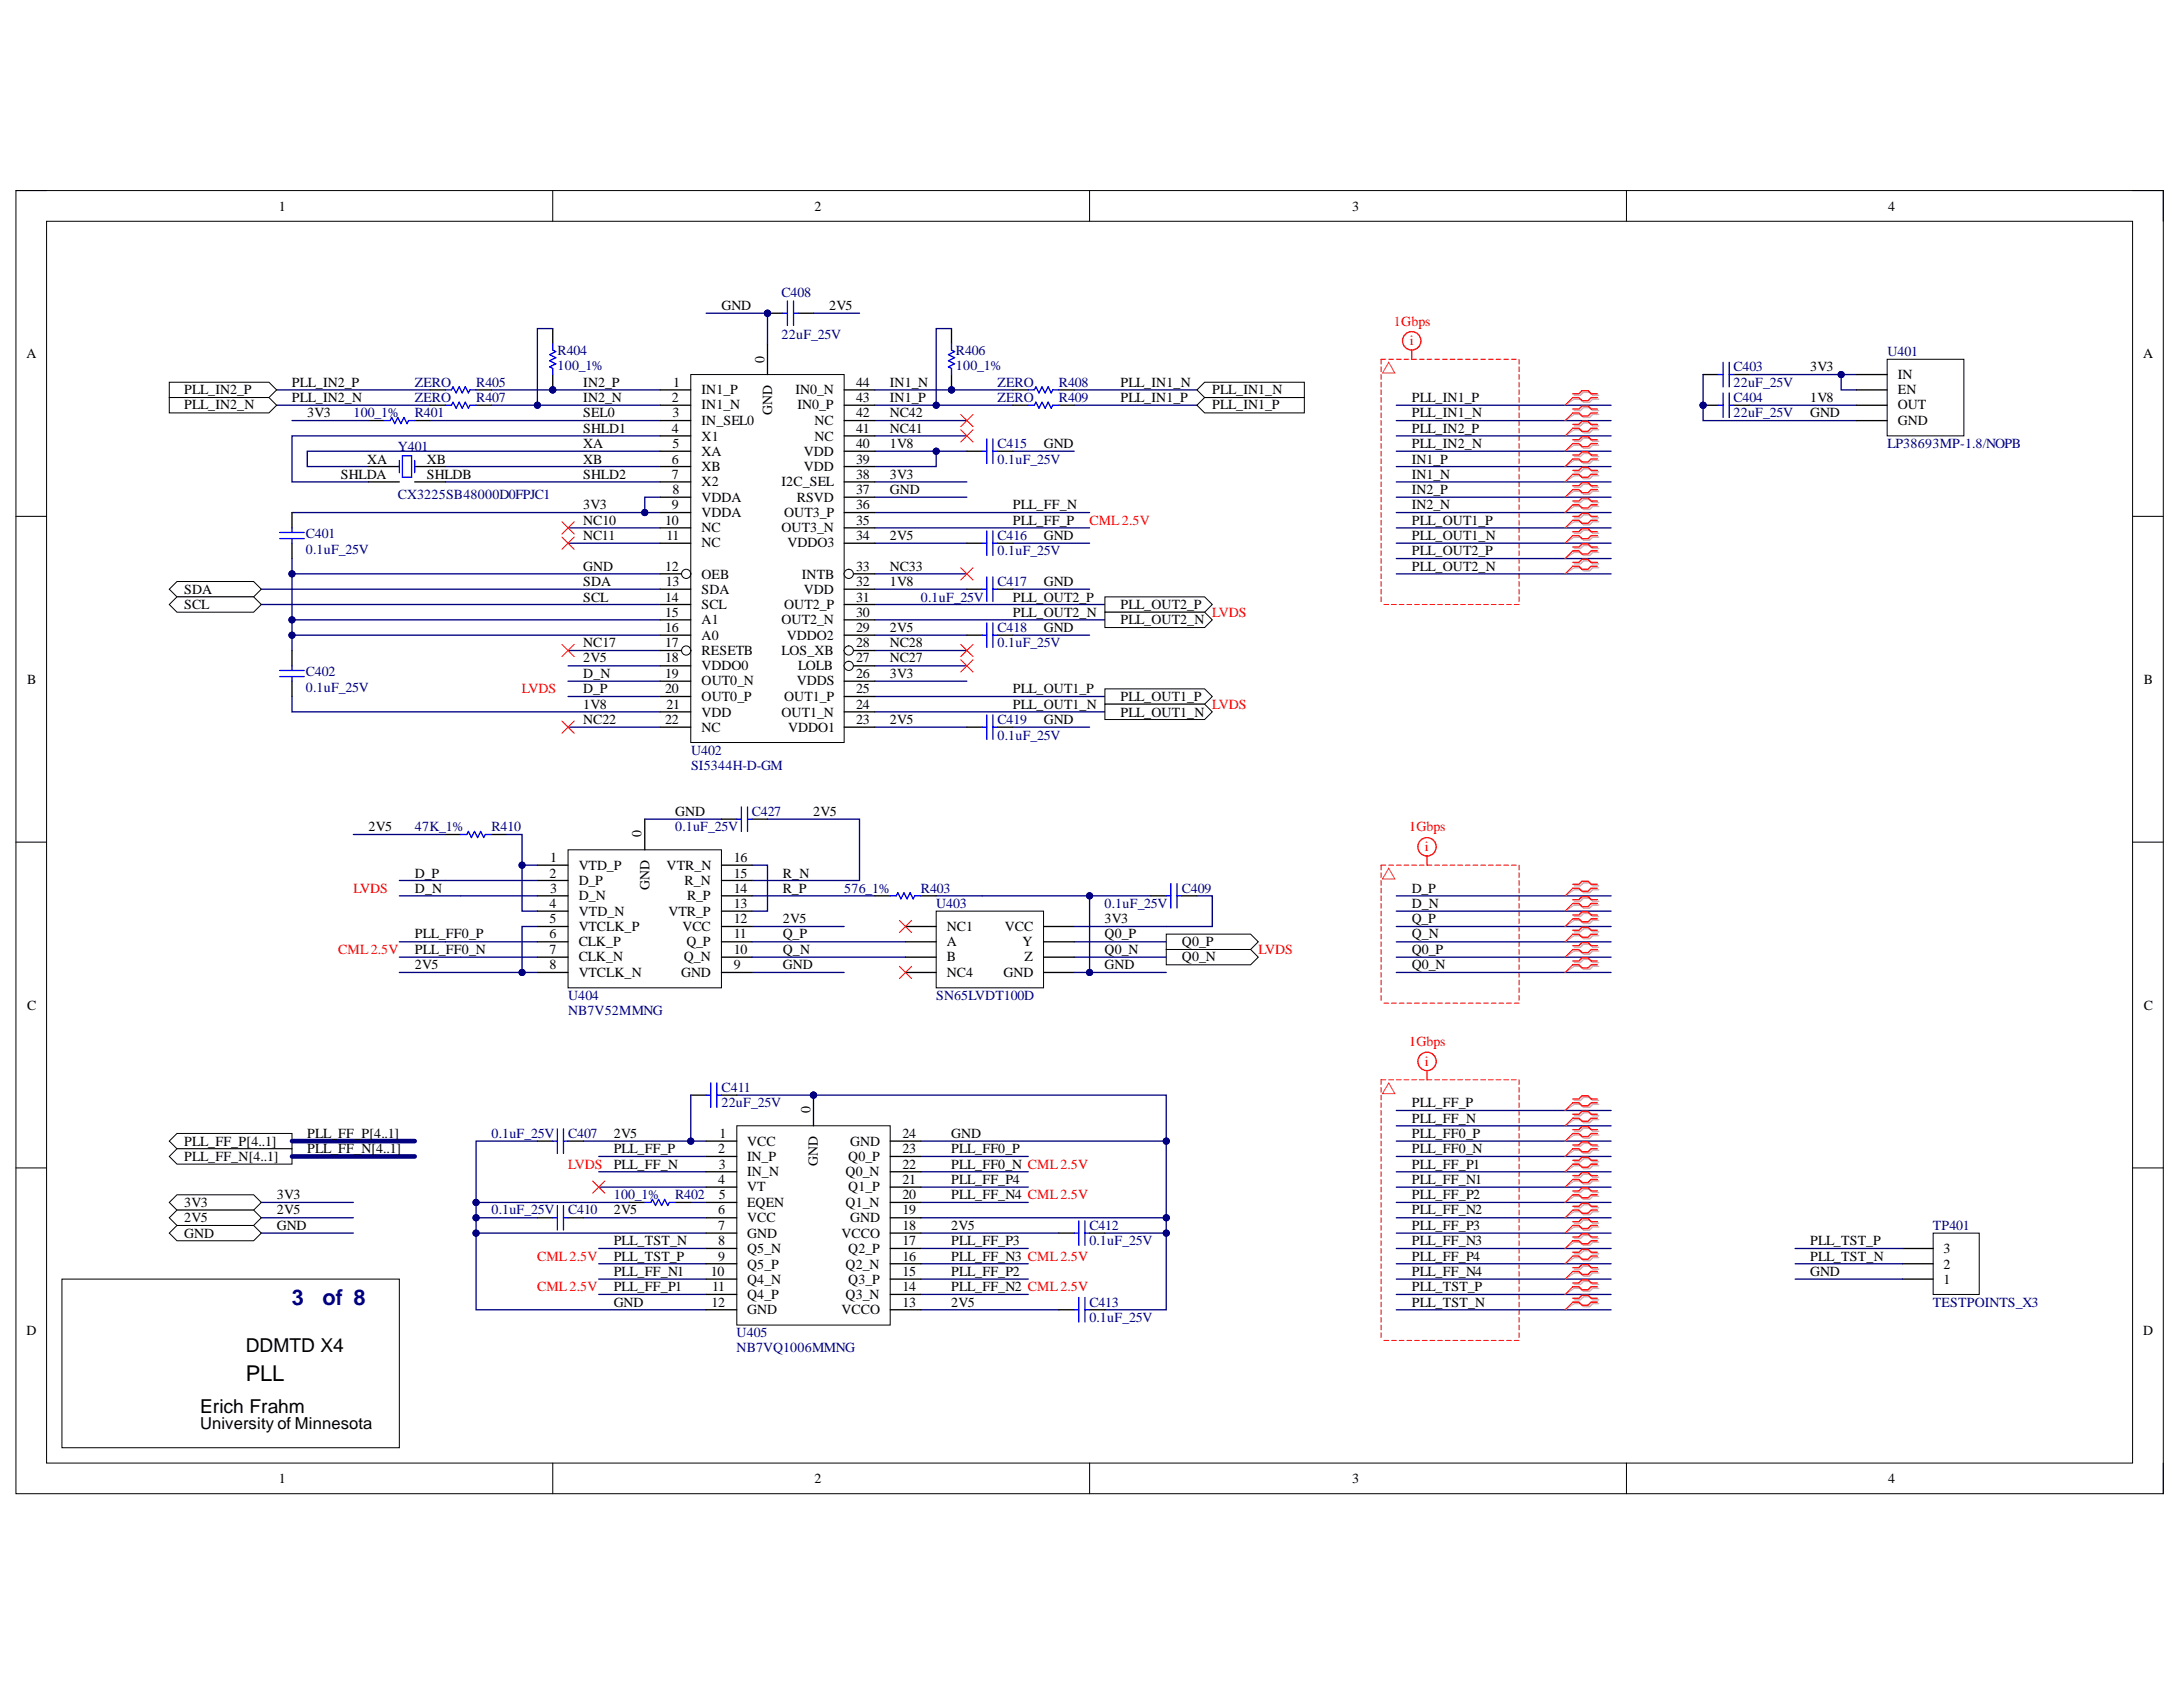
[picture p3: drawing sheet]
<svg xmlns="http://www.w3.org/2000/svg" width="279mm" height="216mm" viewBox="0 0 279 216" stroke-linecap="round" stroke-linejoin="round" font-family="sans-serif">
<defs><g id="words">
<g font-size="2.8" fill="#000080">
<text x="37.4" y="167">3</text>
<text x="41.3" y="167">of 8</text>
</g>
<text font-size="2.8" x="31.5" y="176.8">PLL</text>
<g font-size="2.5">
<text x="31.5" y="173">DDMTD X4</text>
<text x="25.6" y="180.9">Erich Frahm</text>
</g>
<text font-size="2.1" x="25.6" y="182.9">University of Minnesota</text>
<g font-size="1.8">
<text x="35.7" y="27">1</text>
<text x="104.3" y="27">2</text>
<text x="173.1" y="27">3</text>
<text x="241.7" y="27">4</text>
<text x="92.3" y="39.6">GND</text>
<text x="106.1" y="39.6">2V5</text>
<text x="3.4" y="45.8">A</text>
<text x="97.8" y="46.4" transform="rotate(-90 97.8 46.4)">0</text>
<text x="231.7" y="47.5">3V3</text>
<text x="274.3" y="45.8">A</text>
<text x="23.6" y="50.5">PLL_IN2_P</text>
<text x="23.6" y="52.4">PLL_IN2_N</text>
<text x="37.4" y="49.5">PLL_IN2_P</text>
<text x="37.4" y="51.5">PLL_IN2_N</text>
<text x="39.3" y="53.4">3V3</text>
<text x="74.7" y="53.4">SEL0</text>
<text x="74.7" y="49.5">IN2_P</text>
<text x="74.7" y="51.5">IN2_N</text>
<text x="86" y="51.5">2</text>
<text x="86.1" y="53.4">3</text>
<text x="86.2" y="49.5">1</text>
<text x="89.8" y="52.4">IN1_N</text>
<text x="89.8" y="50.5">IN1_P</text>
<text x="98.8" y="53.1" transform="rotate(-90 98.8 53.1)">GND</text>
<text x="101.8" y="50.5">IN0_N</text>
<text x="102.1" y="52.4">IN0_P</text>
<text x="109.6" y="53.4">42</text>
<text x="109.6" y="51.5">43</text>
<text x="109.6" y="49.5">44</text>
<text x="113.9" y="53.4">NC42</text>
<text x="113.9" y="51.5">IN1_P</text>
<text x="113.9" y="49.5">IN1_N</text>
<text x="143.4" y="51.5">PLL_IN1_P</text>
<text x="143.4" y="49.5">PLL_IN1_N</text>
<text x="155.2" y="52.4">PLL_IN1_P</text>
<text x="155.2" y="50.5">PLL_IN1_N</text>
<text x="180.7" y="51.5">PLL_IN1_P</text>
<text x="180.7" y="53.4">PLL_IN1_N</text>
<text x="231.7" y="51.5">1V8</text>
<text x="231.7" y="53.4">GND</text>
<text x="242.9" y="52.4">OUT</text>
<text x="242.9" y="48.5">IN</text>
<text x="242.9" y="50.5">EN</text>
<text x="47" y="59.3">XA</text>
<text x="54.6" y="59.3">XB</text>
<text x="74.7" y="57.3">XA</text>
<text x="74.7" y="59.3">XB</text>
<text x="74.7" y="55.4">SHLD1</text>
<text x="86" y="55.4">4</text>
<text x="86" y="59.3">6</text>
<text x="86.1" y="57.3">5</text>
<text x="89.8" y="56.4">X1</text>
<text x="89.8" y="54.4">IN_SEL0</text>
<text x="89.8" y="58.3">XA</text>
<text x="102.9" y="58.3">VDD</text>
<text x="104.3" y="54.4">NC</text>
<text x="104.3" y="56.4">NC</text>
<text x="109.6" y="57.3">40</text>
<text x="109.6" y="55.4">41</text>
<text x="109.6" y="59.3">39</text>
<text x="113.9" y="57.3">1V8</text>
<text x="113.9" y="55.4">NC41</text>
<text x="133.6" y="57.3">GND</text>
<text x="180.7" y="59.3">IN1_P</text>
<text x="180.7" y="55.4">PLL_IN2_P</text>
<text x="180.7" y="57.3">PLL_IN2_N</text>
<text x="242.9" y="54.4">GND</text>
<text x="43.6" y="61.3">SHLDA</text>
<text x="54.6" y="61.3">SHLDB</text>
<text x="74.7" y="61.3">SHLD2</text>
<text x="74.7" y="65.2">3V3</text>
<text x="86" y="61.3">7</text>
<text x="86" y="65.2">9</text>
<text x="86.1" y="63.2">8</text>
<text x="89.8" y="62.2">X2</text>
<text x="89.8" y="60.3">XB</text>
<text x="89.8" y="64.2">VDDA</text>
<text x="100" y="62.2">I2C_SEL</text>
<text x="102" y="64.2">RSVD</text>
<text x="102.9" y="60.3">VDD</text>
<text x="109.6" y="63.2">37</text>
<text x="109.6" y="61.3">38</text>
<text x="109.6" y="65.2">36</text>
<text x="113.9" y="63.2">GND</text>
<text x="113.9" y="61.3">3V3</text>
<text x="129.6" y="65.2">PLL_FF_N</text>
<text x="180.7" y="63.2">IN2_P</text>
<text x="180.7" y="65.2">IN2_N</text>
<text x="180.7" y="61.3">IN1_N</text>
<text x="74.7" y="67.2">NC10</text>
<text x="74.7" y="69.1">NC11</text>
<text x="85.1" y="67.2">10</text>
<text x="85.3" y="69.1">11</text>
<text x="89.8" y="68.1">NC</text>
<text x="89.8" y="70.1">NC</text>
<text x="89.8" y="66.2">VDDA</text>
<text x="100" y="68.1">OUT3_N</text>
<text x="100.4" y="66.2">OUT3_P</text>
<text x="100.8" y="70.1">VDDO3</text>
<text x="109.6" y="67.2">35</text>
<text x="109.6" y="69.1">34</text>
<text x="113.9" y="69.1">2V5</text>
<text x="129.6" y="67.2">PLL_FF_P</text>
<text x="133.6" y="69.1">GND</text>
<text x="180.7" y="69.1">PLL_OUT1_N</text>
<text x="180.7" y="67.2">PLL_OUT1_P</text>
<text x="180.7" y="71.1">PLL_OUT2_P</text>
<text x="23.6" y="76">SDA</text>
<text x="23.6" y="77.9">SCL</text>
<text x="74.7" y="73">GND</text>
<text x="74.7" y="77">SCL</text>
<text x="74.7" y="75">SDA</text>
<text x="85.1" y="77">14</text>
<text x="85.1" y="73">12</text>
<text x="85.2" y="75">13</text>
<text x="89.8" y="76">SDA</text>
<text x="89.8" y="77.9">SCL</text>
<text x="89.8" y="74">OEB</text>
<text x="100.4" y="77.9">OUT2_P</text>
<text x="102.6" y="74">INTB</text>
<text x="102.9" y="76">VDD</text>
<text x="109.6" y="75">32</text>
<text x="109.6" y="73">33</text>
<text x="109.6" y="77">31</text>
<text x="113.9" y="73">NC33</text>
<text x="113.9" y="75">1V8</text>
<text x="129.6" y="77">PLL_OUT2_P</text>
<text x="133.6" y="75">GND</text>
<text x="143.4" y="77.9">PLL_OUT2_P</text>
<text x="180.7" y="73">PLL_OUT2_N</text>
<text x="74.7" y="82.8">NC17</text>
<text x="85.1" y="78.9">15</text>
<text x="85.1" y="80.9">16</text>
<text x="85.1" y="82.8">17</text>
<text x="89.8" y="79.9">A1</text>
<text x="89.8" y="81.9">A0</text>
<text x="89.8" y="83.8">RESETB</text>
<text x="100" y="83.8">LOS_XB</text>
<text x="100" y="79.9">OUT2_N</text>
<text x="100.7" y="81.9">VDDO2</text>
<text x="109.6" y="80.9">29</text>
<text x="109.6" y="82.8">28</text>
<text x="109.6" y="78.9">30</text>
<text x="113.9" y="82.8">NC28</text>
<text x="113.9" y="80.9">2V5</text>
<text x="129.6" y="78.9">PLL_OUT2_N</text>
<text x="133.6" y="80.9">GND</text>
<text x="143.4" y="79.9">PLL_OUT2_N</text>
<text x="3.5" y="87.5">B</text>
<text x="74.7" y="84.8">2V5</text>
<text x="74.7" y="86.8">D_N</text>
<text x="74.7" y="88.7">D_P</text>
<text x="85.1" y="88.7">20</text>
<text x="85.1" y="84.8">18</text>
<text x="85.1" y="86.8">19</text>
<text x="89.8" y="89.8">OUT0_P</text>
<text x="89.8" y="85.8">VDDO0</text>
<text x="89.8" y="87.7">OUT0_N</text>
<text x="100.4" y="89.8">OUT1_P</text>
<text x="102" y="87.7">VDDS</text>
<text x="102.1" y="85.8">LOLB</text>
<text x="109.6" y="86.8">26</text>
<text x="109.6" y="88.7">25</text>
<text x="109.6" y="84.8">27</text>
<text x="113.9" y="84.8">NC27</text>
<text x="113.9" y="86.8">3V3</text>
<text x="129.6" y="88.7">PLL_OUT1_P</text>
<text x="143.4" y="89.8">PLL_OUT1_P</text>
<text x="274.4" y="87.5">B</text>
<text x="74.7" y="92.6">NC22</text>
<text x="74.7" y="90.7">1V8</text>
<text x="85.1" y="92.6">22</text>
<text x="85.3" y="90.7">21</text>
<text x="89.8" y="91.7">VDD</text>
<text x="89.8" y="93.6">NC</text>
<text x="100" y="91.7">OUT1_N</text>
<text x="100.9" y="93.6">VDDO1</text>
<text x="109.6" y="90.7">24</text>
<text x="109.6" y="92.6">23</text>
<text x="113.9" y="92.6">2V5</text>
<text x="129.6" y="90.7">PLL_OUT1_N</text>
<text x="133.6" y="92.6">GND</text>
<text x="143.4" y="91.7">PLL_OUT1_N</text>
<text x="47.2" y="106.4">2V5</text>
<text x="82.1" y="107.2" transform="rotate(-90 82.1 107.2)">0</text>
<text x="86.4" y="104.5">GND</text>
<text x="104.1" y="104.5">2V5</text>
<text x="53.1" y="112.3">D_P</text>
<text x="70.3" y="112.3">2</text>
<text x="70.4" y="110.3">1</text>
<text x="74.1" y="113.2">D_P</text>
<text x="74.1" y="111.3">VTD_P</text>
<text x="83.1" y="113.9" transform="rotate(-90 83.1 113.9)">GND</text>
<text x="85.3" y="111.3">VTR_N</text>
<text x="87.6" y="113.2">R_N</text>
<text x="93.9" y="112.3">15</text>
<text x="93.9" y="110.3">16</text>
<text x="100.2" y="112.3">R_N</text>
<text x="53.1" y="114.3">D_N</text>
<text x="70.3" y="116.2">4</text>
<text x="70.3" y="118.1">5</text>
<text x="70.4" y="114.3">3</text>
<text x="74.1" y="117.2">VTD_N</text>
<text x="74.1" y="115.2">D_N</text>
<text x="74.1" y="119.2">VTCLK_P</text>
<text x="85.6" y="117.2">VTR_P</text>
<text x="87.3" y="119.2">VCC</text>
<text x="87.9" y="115.2">R_P</text>
<text x="93.9" y="116.2">13</text>
<text x="93.9" y="114.3">14</text>
<text x="93.9" y="118.1">12</text>
<text x="100.2" y="118.1">2V5</text>
<text x="100.2" y="114.3">R_P</text>
<text x="121.2" y="119.2">NC1</text>
<text x="128.6" y="119.2">VCC</text>
<text x="141.4" y="118.1">3V3</text>
<text x="180.7" y="116.2">D_N</text>
<text x="180.7" y="114.3">D_P</text>
<text x="180.7" y="118.1">Q_P</text>
<text x="53.1" y="120.1">PLL_FF0_P</text>
<text x="53.1" y="122.1">PLL_FF0_N</text>
<text x="53.1" y="124.1">2V5</text>
<text x="70.3" y="122.1">7</text>
<text x="70.3" y="120.1">6</text>
<text x="70.3" y="124.1">8</text>
<text x="74.1" y="123.1">CLK_N</text>
<text x="74.1" y="121.1">CLK_P</text>
<text x="74.1" y="125">VTCLK_N</text>
<text x="87.2" y="125">GND</text>
<text x="87.5" y="123.1">Q_N</text>
<text x="87.9" y="121.1">Q_P</text>
<text x="93.9" y="122.1">10</text>
<text x="93.9" y="120.1">11</text>
<text x="93.9" y="124.1">9</text>
<text x="100.2" y="124.1">GND</text>
<text x="100.2" y="122.1">Q_N</text>
<text x="100.2" y="120.1">Q_P</text>
<text x="121.2" y="121.1">A</text>
<text x="121.2" y="125">NC4</text>
<text x="121.2" y="123.1">B</text>
<text x="128.4" y="125">GND</text>
<text x="130.9" y="121.1">Y</text>
<text x="131.1" y="123.1">Z</text>
<text x="141.4" y="122.1">Q0_N</text>
<text x="141.4" y="120.1">Q0_P</text>
<text x="141.4" y="124.1">GND</text>
<text x="151.3" y="123.1">Q0_N</text>
<text x="151.3" y="121.1">Q0_P</text>
<text x="180.7" y="120.1">Q_N</text>
<text x="180.7" y="124.1">Q0_N</text>
<text x="180.7" y="122.1">Q0_P</text>
<text x="3.5" y="129.2">C</text>
<text x="274.4" y="129.2">C</text>
<text x="103.7" y="142.5" transform="rotate(-90 103.7 142.5)">0</text>
<text x="180.7" y="143.7">PLL_FF_N</text>
<text x="180.7" y="141.7">PLL_FF_P</text>
<text x="23.6" y="146.6">PLL_FF_P[4..1]</text>
<text x="23.6" y="148.6">PLL_FF_N[4..1]</text>
<text x="39.3" y="145.6">PLL_FF_P[4..1]</text>
<text x="39.3" y="147.6">PLL_FF_N[4..1]</text>
<text x="78.5" y="145.6">2V5</text>
<text x="78.5" y="149.6">PLL_FF_N</text>
<text x="78.5" y="147.6">PLL_FF_P</text>
<text x="91.9" y="147.6">2</text>
<text x="92" y="149.6">3</text>
<text x="92.1" y="145.6">1</text>
<text x="95.6" y="148.6">IN_P</text>
<text x="95.6" y="146.6">VCC</text>
<text x="104.7" y="149.2" transform="rotate(-90 104.7 149.2)">GND</text>
<text x="108.6" y="148.6">Q0_P</text>
<text x="108.8" y="146.6">GND</text>
<text x="115.5" y="147.6">23</text>
<text x="115.5" y="145.6">24</text>
<text x="115.5" y="149.6">22</text>
<text x="121.8" y="147.6">PLL_FF0_P</text>
<text x="121.8" y="149.6">PLL_FF0_N CML2.5V</text>
<text x="121.8" y="145.6">GND</text>
<text x="180.7" y="145.6">PLL_FF0_P</text>
<text x="180.7" y="147.6">PLL_FF0_N</text>
<text x="180.7" y="149.6">PLL_FF_P1</text>
<text x="23.6" y="154.5">3V3</text>
<text x="35.4" y="153.5">3V3</text>
<text x="35.4" y="155.4">2V5</text>
<text x="78.5" y="155.4">2V5</text>
<text x="91.9" y="151.5">4</text>
<text x="91.9" y="155.4">6</text>
<text x="92" y="153.5">5</text>
<text x="95.6" y="152.5">VT</text>
<text x="95.6" y="150.5">IN_N</text>
<text x="95.6" y="154.5">EQEN</text>
<text x="108.2" y="150.5">Q0_N</text>
<text x="108.2" y="154.5">Q1_N</text>
<text x="108.6" y="152.5">Q1_P</text>
<text x="115.5" y="151.5">21</text>
<text x="115.5" y="153.5">20</text>
<text x="115.5" y="155.4">19</text>
<text x="121.8" y="151.5">PLL_FF_P4</text>
<text x="121.8" y="153.5">PLL_FF_N4 CML2.5V</text>
<text x="180.7" y="151.5">PLL_FF_N1</text>
<text x="180.7" y="153.5">PLL_FF_P2</text>
<text x="180.7" y="155.4">PLL_FF_N2</text>
<text x="23.6" y="158.4">GND</text>
<text x="23.6" y="156.4">2V5</text>
<text x="35.4" y="157.4">GND</text>
<text x="78.5" y="161.3">PLL_TST_P</text>
<text x="78.5" y="159.4">PLL_TST_N</text>
<text x="91.9" y="159.4">8</text>
<text x="91.9" y="157.4">7</text>
<text x="91.9" y="161.3">9</text>
<text x="95.6" y="160.3">Q5_N</text>
<text x="95.6" y="158.4">GND</text>
<text x="95.6" y="156.4">VCC</text>
<text x="107.7" y="158.4">VCCO</text>
<text x="108.6" y="160.3">Q2_P</text>
<text x="108.8" y="156.4">GND</text>
<text x="115.5" y="159.4">17</text>
<text x="115.5" y="157.4">18</text>
<text x="115.5" y="161.3">16</text>
<text x="121.8" y="159.4">PLL_FF_P3</text>
<text x="121.8" y="161.3">PLL_FF_N3 CML2.5V</text>
<text x="121.8" y="157.4">2V5</text>
<text x="180.7" y="157.4">PLL_FF_P3</text>
<text x="180.7" y="159.4">PLL_FF_N3</text>
<text x="180.7" y="161.3">PLL_FF_P4</text>
<text x="231.7" y="159.4">PLL_TST_P</text>
<text x="231.7" y="161.3">PLL_TST_N</text>
<text x="248.8" y="160.3">3</text>
<text x="78.5" y="165.2">PLL_FF_P1</text>
<text x="78.5" y="163.3">PLL_FF_N1</text>
<text x="78.5" y="167.2">GND</text>
<text x="91" y="163.3">10</text>
<text x="91.1" y="167.2">12</text>
<text x="91.1" y="165.2">11</text>
<text x="95.6" y="162.3">Q5_P</text>
<text x="95.6" y="164.3">Q4_N</text>
<text x="95.6" y="166.2">Q4_P</text>
<text x="108.2" y="162.3">Q2_N</text>
<text x="108.2" y="166.2">Q3_N</text>
<text x="108.6" y="164.3">Q3_P</text>
<text x="115.5" y="163.3">15</text>
<text x="115.5" y="165.2">14</text>
<text x="115.5" y="167.2">13</text>
<text x="121.8" y="163.3">PLL_FF_P2</text>
<text x="121.8" y="165.2">PLL_FF_N2 CML2.5V</text>
<text x="121.8" y="167.2">2V5</text>
<text x="180.7" y="163.3">PLL_FF_N4</text>
<text x="180.7" y="165.2">PLL_TST_P</text>
<text x="180.7" y="167.2">PLL_TST_N</text>
<text x="231.7" y="163.3">GND</text>
<text x="248.8" y="164.3">1</text>
<text x="248.8" y="162.3">2</text>
<text x="3.4" y="170.9">D</text>
<text x="95.6" y="168.2">GND</text>
<text x="107.7" y="168.2">VCCO</text>
<text x="274.3" y="170.9">D</text>
<text x="35.7" y="189.8">1</text>
<text x="104.3" y="189.8">2</text>
<text x="173.1" y="189.8">3</text>
<text x="241.7" y="189.8">4</text>
</g>
<g font-size="1.8" fill="#000080">
<text x="100" y="38">C408</text>
<text x="71.4" y="45.4">R404</text>
<text x="71.4" y="47.3">100_1%</text>
<text x="100" y="43.4">22uF_25V</text>
<text x="122.3" y="45.4">R406</text>
<text x="122.3" y="47.3">100_1%</text>
<text x="221.9" y="47.5">C403</text>
<text x="241.6" y="45.6">U401</text>
<text x="45.2" y="53.4">100_1%</text>
<text x="53.1" y="53.4">R401</text>
<text x="53.1" y="49.5">ZERO</text>
<text x="53.1" y="51.5">ZERO</text>
<text x="61" y="49.5">R405</text>
<text x="61" y="51.5">R407</text>
<text x="127.7" y="49.5">ZERO</text>
<text x="127.7" y="51.5">ZERO</text>
<text x="135.5" y="49.5">R408</text>
<text x="135.5" y="51.5">R409</text>
<text x="221.9" y="49.5">22uF_25V</text>
<text x="221.9" y="51.5">C404</text>
<text x="221.9" y="53.4">22uF_25V</text>
<text x="50.9" y="57.7">Y401</text>
<text x="127.7" y="57.3">C415</text>
<text x="127.7" y="59.3">0.1uF_25V</text>
<text x="241.6" y="57.3">LP38693MP-1.8/NOPB</text>
<text x="50.9" y="63.8">CX3225SB48000D0FPJC1</text>
<text x="39.1" y="68.9">C401</text>
<text x="39.1" y="70.9">0.1uF_25V</text>
<text x="127.7" y="69.1">C416</text>
<text x="127.7" y="71.1">0.1uF_25V</text>
<text x="117.9" y="77">0.1uF_25V</text>
<text x="127.7" y="75">C417</text>
<text x="127.7" y="80.9">C418</text>
<text x="127.7" y="82.8">0.1uF_25V</text>
<text x="39.1" y="86.5">C402</text>
<text x="39.1" y="88.6">0.1uF_25V</text>
<text x="127.7" y="92.6">C419</text>
<text x="127.7" y="94.7">0.1uF_25V</text>
<text x="88.4" y="96.6">U402</text>
<text x="88.4" y="98.5">SI5344H-D-GM</text>
<text x="53.1" y="106.4">47K_1%</text>
<text x="62.9" y="106.4">R410</text>
<text x="86.4" y="106.4">0.1uF_25V</text>
<text x="96.2" y="104.5">C427</text>
<text x="108.1" y="114.3">576_1%</text>
<text x="117.9" y="114.3">R403</text>
<text x="119.8" y="116.2">U403</text>
<text x="141.4" y="116.2">0.1uF_25V</text>
<text x="151.3" y="114.3">C409</text>
<text x="72.7" y="128">U404</text>
<text x="72.7" y="129.9">NB7V52MMNG</text>
<text x="119.8" y="128">SN65LVDT100D</text>
<text x="92.3" y="139.8">C411</text>
<text x="92.3" y="141.7">22uF_25V</text>
<text x="62.9" y="145.6">0.1uF_25V</text>
<text x="72.7" y="145.6">C407</text>
<text x="62.9" y="155.4">0.1uF_25V</text>
<text x="72.7" y="155.4">C410</text>
<text x="78.5" y="153.5">100_1%</text>
<text x="86.4" y="153.5">R402</text>
<text x="139.4" y="157.4">C412</text>
<text x="139.4" y="159.4">0.1uF_25V</text>
<text x="247.4" y="157.4">TP401</text>
<text x="139.4" y="167.2">C413</text>
<text x="247.4" y="167.2">TESTPOINTS_X3</text>
<text x="94.3" y="171.1">U405</text>
<text x="94.3" y="173.1">NB7VQ1006MMNG</text>
<text x="139.4" y="169.2">0.1uF_25V</text>
</g>
<g font-size="1.8" fill="#f00">
<text x="178.4" y="41.7">1Gbps</text>
<text x="180.4" y="44.2">i</text>
<text x="139.4" y="67.2">CML2.5V</text>
<text x="155.2" y="78.9">LVDS</text>
<text x="66.8" y="88.7">LVDS</text>
<text x="155.2" y="90.7">LVDS</text>
<text x="180.4" y="106.4">1Gbps</text>
<text x="182.4" y="108.9">i</text>
<text x="45.2" y="114.3">LVDS</text>
<text x="43.3" y="122.1">CML2.5V</text>
<text x="161.1" y="122.1">LVDS</text>
<text x="180.4" y="133.9">1Gbps</text>
<text x="182.4" y="136.4">i</text>
<text x="72.7" y="149.6">LVDS</text>
<text x="68.7" y="161.3">CML2.5V</text>
<text x="68.7" y="165.2">CML2.5V</text>
</g>
</g></defs>
<path d="M2 24.4h274.9v166.8h-274.9z" fill="none" stroke="#000" stroke-width=".13"/>
<path d="M6 28.3h266.9v158.9h-266.9z" fill-rule="evenodd" fill="#fff"/>
<g fill="none" stroke="#000" stroke-width=".13">
<path d="M2 24.4h4M6 28.3h266.9v158.9h-266.9zM70.7 24.4v3.9M139.5 24.4v3.9M208.2 24.4v3.9M272.9 24.4h4v3.9M2 66.1h4M272.9 66.1h4M2 107.8h4M272.9 107.8h4M2 149.5h4M272.9 149.5h4"/>
<path d="M70.7 187.2v4M139.5 187.2v4M208.2 187.2v4M276.9 187.2v4"/>
</g>
<path d="M223.9 47.9h13.7" fill="none" stroke="#000080" stroke-width=".17"/>
<circle cx="235.6" cy="47.9" r=".39" fill="#000080"/>
<circle cx="235.6" cy="47.9" r=".39" fill="none" stroke="#000080" stroke-width=".13"/>
<path d="M235.6 47.9v2h2" fill="none" stroke="#000080" stroke-width=".17"/>
<circle cx="235.6" cy="47.9" r=".39" fill="#000080"/>
<circle cx="235.6" cy="47.9" r=".39" fill="none" stroke="#000080" stroke-width=".13"/>
<path d="M218 47.9v5.9h19.6M223.9 51.9h13.7" fill="none" stroke="#000080" stroke-width=".17"/>
<circle cx="218" cy="51.9" r=".39" fill="#000080"/>
<circle cx="218" cy="51.9" r=".39" fill="none" stroke="#000080" stroke-width=".13"/>
<path d="M119.8 57.7v2h-7.8" fill="none" stroke="#000080" stroke-width=".17"/>
<circle cx="119.8" cy="57.7" r=".39" fill="#000080"/>
<circle cx="119.8" cy="57.7" r=".39" fill="none" stroke="#000080" stroke-width=".13"/>
<path d="M37.4 79.3h47.1M112 75.4h11.7M112 69.5h11.7M72.7 93.1h11.8M72.7 85.2h11.8M112 87.2h11.7M112 93.1h11.7" fill="none" stroke="#000080" stroke-width=".17"/>
<circle cx="37.4" cy="79.3" r=".39" fill="#000080"/>
<circle cx="37.4" cy="79.3" r=".39" fill="none" stroke="#000080" stroke-width=".13"/>
<path d="M33.4 75.4h51.1M33.4 77.4h51.1M37.4 81.3h47.1" fill="none" stroke="#000080" stroke-width=".17"/>
<circle cx="37.4" cy="81.3" r=".39" fill="#000080"/>
<circle cx="37.4" cy="81.3" r=".39" fill="none" stroke="#000080" stroke-width=".13"/>
<path d="M55 53.8h29.5M84.5 63.6h-2v2M112 73.4h11.7M112 63.6h11.7M112 61.7h11.7M72.7 83.3h11.8M112 83.3h11.7M112 85.2h11.7M112 81.3h11.7" fill="none" stroke="#000080" stroke-width=".17"/>
<circle cx="82.5" cy="65.6" r=".39" fill="#000080"/>
<circle cx="82.5" cy="65.6" r=".39" fill="none" stroke="#000080" stroke-width=".13"/>
<g fill="none" stroke="#000080" stroke-width=".17">
<path d="M57 59.7h27.5M84.5 55.8h-47.1v5.9h9.8M84.5 57.7h-45.2v2h7.9M90.4 40.1h7.8v3.9M112 53.8h11.7M112 55.8h11.7M57 61.7h27.5M72.7 67.6h11.8M72.7 69.5h11.8M112 77.4h29.4M112 79.3h29.4M112 65.6h27.5"/>
<path d="M112 67.6h27.5M37.4 89.1v2h47.1M72.7 87.2h11.8M72.7 89.1h11.8"/>
</g>
<path d="M123 53l1.5 1.6M123 55l1.5 1.6M124.5 53l-1.5 1.6M124.5 55l-1.5 1.6M71.9 66.8l1.6 1.5M71.9 68.7l1.6 1.6M73.5 66.8l-1.6 1.5M73.5 68.7l-1.6 1.6M71.9 92.3l1.6 1.5M73.5 92.3l-1.6 1.5M123 82.5l1.5 1.5M124.5 82.5l-1.5 1.5" fill="none" stroke="#f00" stroke-width=".13"/>
<circle cx="98.2" cy="40.1" r=".39" fill="#000080"/>
<circle cx="98.2" cy="40.1" r=".39" fill="none" stroke="#000080" stroke-width=".13"/>
<path d="M37.4 71.5v11.8" fill="none" stroke="#000080" stroke-width=".17"/>
<circle cx="37.4" cy="81.3" r=".39" fill="#000080"/>
<circle cx="37.4" cy="81.3" r=".39" fill="none" stroke="#000080" stroke-width=".13"/>
<circle cx="37.4" cy="79.3" r=".39" fill="#000080"/>
<circle cx="37.4" cy="79.3" r=".39" fill="none" stroke="#000080" stroke-width=".13"/>
<circle cx="37.4" cy="73.4" r=".39" fill="#000080"/>
<circle cx="37.4" cy="73.4" r=".39" fill="none" stroke="#000080" stroke-width=".13"/>
<path d="M112 51.9h17.6M129.6 75.4h9.9" fill="none" stroke="#000080" stroke-width=".17"/>
<circle cx="119.8" cy="51.9" r=".39" fill="#000080"/>
<circle cx="119.8" cy="51.9" r=".39" fill="none" stroke="#000080" stroke-width=".13"/>
<path d="M62.9 51.9h21.6" fill="none" stroke="#000080" stroke-width=".17"/>
<circle cx="68.8" cy="51.9" r=".39" fill="#000080"/>
<circle cx="68.8" cy="51.9" r=".39" fill="none" stroke="#000080" stroke-width=".13"/>
<path d="M62.9 49.9h21.6" fill="none" stroke="#000080" stroke-width=".17"/>
<circle cx="70.7" cy="49.9" r=".39" fill="#000080"/>
<circle cx="70.7" cy="49.9" r=".39" fill="none" stroke="#000080" stroke-width=".13"/>
<path d="M37.4 65.6h47.1" fill="none" stroke="#000080" stroke-width=".17"/>
<circle cx="82.5" cy="65.6" r=".39" fill="#000080"/>
<circle cx="82.5" cy="65.6" r=".39" fill="none" stroke="#000080" stroke-width=".13"/>
<path d="M37.4 73.4h47.1" fill="none" stroke="#000080" stroke-width=".17"/>
<circle cx="37.4" cy="73.4" r=".39" fill="#000080"/>
<circle cx="37.4" cy="73.4" r=".39" fill="none" stroke="#000080" stroke-width=".13"/>
<path d="M112 57.7h11.7M129.6 93.1h9.9" fill="none" stroke="#000080" stroke-width=".17"/>
<circle cx="119.8" cy="57.7" r=".39" fill="#000080"/>
<circle cx="119.8" cy="57.7" r=".39" fill="none" stroke="#000080" stroke-width=".13"/>
<path d="M35.4 49.9h19.6M35.4 51.9h19.6M129.6 57.7h7.9" fill="none" stroke="#000080" stroke-width=".17"/>
<path d="M21.7 157.8l.9-1h9.9l.9 1-.9 1h-9.9z" fill-rule="evenodd" fill="#fff"/>
<path d="M21.7 157.8l.9-1h9.9l.9 1-.9 1h-9.9z" fill="none" stroke="#000" stroke-width=".13"/>
<path d="M21.7 153.9l.9-1h9.9l.9 1-.9 1h-9.9z" fill-rule="evenodd" fill="#fff"/>
<path d="M21.7 153.9l.9-1h9.9l.9 1-.9 1h-9.9z" fill="none" stroke="#000" stroke-width=".13"/>
<path d="M33.4 153.9h11.8M33.4 157.8h11.8" fill="none" stroke="#000080" stroke-width=".17"/>
<path d="M7.9 163.7h43.2v21.6h-43.2z" fill-rule="evenodd" fill="#fff"/>
<path d="M7.9 163.7h43.2v21.6h-43.2z" fill="none" stroke="#000" stroke-width=".13"/>
<path d="M112 89.1h29.4M112 91.1h29.4" fill="none" stroke="#000080" stroke-width=".17"/>
<path d="M88.4 47.9h19.6v47.1h-19.6z" fill-rule="evenodd" fill="#fff"/>
<path d="M88.4 47.9h19.6v47.1h-19.6z" fill="none" stroke="#000" stroke-width=".13"/>
<g fill="none" stroke="#000" stroke-width=".17">
<path d="M84.5 51.9h3.9M84.5 49.9h3.9M84.5 55.8h3.9M84.5 53.8h3.9M84.5 57.7h3.9M84.5 59.7h3.9M84.5 61.7h3.9M84.5 63.6h3.9M84.5 79.3h3.9M84.5 75.4h3.9M84.5 77.4h3.9M84.5 73.4h3.9"/>
<path d="M84.5 81.3h3.9"/>
</g>
<circle cx="87.8" cy="73.4" r=".59" fill="#f8fcff"/>
<circle cx="87.8" cy="73.4" r=".59" fill="none" stroke="#000" stroke-width=".13"/>
<path d="M98.2 44v3.9M84.5 67.6h3.9M84.5 69.5h3.9M84.5 65.6h3.9M84.5 89.1h3.9M84.5 91.1h3.9M84.5 85.2h3.9M84.5 87.2h3.9M84.5 83.3h3.9" fill="none" stroke="#000" stroke-width=".17"/>
<circle cx="87.8" cy="83.3" r=".59" fill="#f8fcff"/>
<circle cx="87.8" cy="83.3" r=".59" fill="none" stroke="#000" stroke-width=".13"/>
<path d="M84.5 93.1h3.9M108 93.1h4M108 91.1h4M108 87.2h4M108 89.1h4M108 85.2h4" fill="none" stroke="#000" stroke-width=".17"/>
<circle cx="108.6" cy="85.2" r=".59" fill="#f8fcff"/>
<circle cx="108.6" cy="85.2" r=".59" fill="none" stroke="#000" stroke-width=".13"/>
<path d="M108 81.3h4M108 83.3h4" fill="none" stroke="#000" stroke-width=".17"/>
<circle cx="108.6" cy="83.3" r=".59" fill="#f8fcff"/>
<circle cx="108.6" cy="83.3" r=".59" fill="none" stroke="#000" stroke-width=".13"/>
<path d="M108 79.3h4M108 63.6h4M108 61.7h4M108 67.6h4M108 65.6h4M108 69.5h4M108 75.4h4M108 73.4h4" fill="none" stroke="#000" stroke-width=".17"/>
<circle cx="108.6" cy="73.4" r=".59" fill="#f8fcff"/>
<circle cx="108.6" cy="73.4" r=".59" fill="none" stroke="#000" stroke-width=".13"/>
<path d="M108 53.8h4M108 51.9h4M108 57.7h4M108 55.8h4M108 59.7h4M108 49.9h4M108 77.4h4" fill="none" stroke="#000" stroke-width=".17"/>
<path d="M137.5 49.9h15.7M137.5 51.9h15.7" fill="none" stroke="#000080" stroke-width=".17"/>
<path d="M153.2 51.9l1-1h12.7v1.9h-12.7z" fill-rule="evenodd" fill="#fff"/>
<path d="M153.2 51.9l1-1h12.7v1.9h-12.7z" fill="none" stroke="#000" stroke-width=".13"/>
<path d="M153.2 49.9l1-1h12.7v2h-12.7z" fill-rule="evenodd" fill="#fff"/>
<path d="M153.2 49.9l1-1h12.7v2h-12.7z" fill="none" stroke="#000" stroke-width=".13"/>
<path d="M141.4 88.2h12.8l1 .9-1 1h-12.8z" fill-rule="evenodd" fill="#fff"/>
<path d="M141.4 88.2h12.8l1 .9-1 1h-12.8z" fill="none" stroke="#000" stroke-width=".13"/>
<path d="M141.4 90.1h12.8l1 1-1 1h-12.8z" fill-rule="evenodd" fill="#fff"/>
<path d="M141.4 90.1h12.8l1 1-1 1h-12.8z" fill="none" stroke="#000" stroke-width=".13"/>
<path d="M21.7 48.9h12.7l1 1-1 1h-12.7z" fill-rule="evenodd" fill="#fff"/>
<path d="M21.7 48.9h12.7l1 1-1 1h-12.7z" fill="none" stroke="#000" stroke-width=".13"/>
<path d="M21.7 50.9h12.7l1 1-1 .9h-12.7z" fill-rule="evenodd" fill="#fff"/>
<path d="M21.7 50.9h12.7l1 1-1 .9h-12.7z" fill="none" stroke="#000" stroke-width=".13"/>
<path d="M112 49.9h17.6" fill="none" stroke="#000080" stroke-width=".17"/>
<circle cx="121.8" cy="49.9" r=".39" fill="#000080"/>
<circle cx="121.8" cy="49.9" r=".39" fill="none" stroke="#000080" stroke-width=".13"/>
<path d="M123.7 57.7h2M127.7 57.7h1.9M37.4 65.6v2M37.4 69.5v2M123.7 75.4h2M127.7 75.4h1.9M37.4 83.3v1.9M37.4 87.2v1.9M123.7 93.1h2M127.7 93.1h1.9" fill="none" stroke="#000" stroke-width=".17"/>
<g fill="none" stroke="#00f" stroke-width=".17">
<path d="M125.7 57.7h.6M126.3 56.2v3.1M127.1 56.2v3.1M127.1 57.7h.6M35.8 68.1h3.1M35.8 68.9h3.1M37.4 67.6v.5M37.4 68.9v.6M125.7 75.4h.6M126.3 73.8v3.2M127.1 73.8v3.2M127.1 75.4h.6"/>
<path d="M35.8 85.8h3.1M35.8 86.6h3.1M37.4 85.2v.6M37.4 86.6v.6M125.7 93.1h.6M126.3 91.5v3.1M127.1 91.5v3.1M127.1 93.1h.6"/>
</g>
<path d="M21.7 75.4l.9-1h9.9l.9 1-.9 1h-9.9z" fill-rule="evenodd" fill="#fff"/>
<path d="M21.7 75.4l.9-1h9.9l.9 1-.9 1h-9.9z" fill="none" stroke="#000" stroke-width=".13"/>
<path d="M21.7 77.4l.9-1h9.9l.9 1-.9 .9h-9.9z" fill-rule="evenodd" fill="#fff"/>
<path d="M21.7 77.4l.9-1h9.9l.9 1-.9 .9h-9.9z" fill="none" stroke="#000" stroke-width=".13"/>
<path d="M21.7 155.9l.9-1h9.9l.9 1-.9 .9h-9.9z" fill-rule="evenodd" fill="#fff"/>
<path d="M21.7 155.9l.9-1h9.9l.9 1-.9 .9h-9.9z" fill="none" stroke="#000" stroke-width=".13"/>
<path d="M33.4 155.9h11.8" fill="none" stroke="#000080" stroke-width=".17"/>
<path d="M123 72.7l1.5 1.5M124.5 72.7l-1.5 1.5M71.9 82.5l1.6 1.5M73.5 82.5l-1.6 1.5M123 84.4l1.5 1.6M124.5 84.4l-1.5 1.6" fill="none" stroke="#f00" stroke-width=".13"/>
<circle cx="70.7" cy="49.9" r=".39" fill="#000080"/>
<circle cx="70.7" cy="49.9" r=".39" fill="none" stroke="#000080" stroke-width=".13"/>
<path d="M70.7 42.1v1.9M70.7 47.9v2" fill="none" stroke="#000" stroke-width=".17"/>
<circle cx="70.7" cy="49.9" r=".39" fill="#000080"/>
<circle cx="70.7" cy="49.9" r=".39" fill="none" stroke="#000080" stroke-width=".13"/>
<path d="M70.7 44v.8l.4 .2-.7 .4 .7 .4-.7 .4 .7 .4-.7 .4 .3 .2v.7" fill="none" stroke="#00f" stroke-width=".17"/>
<circle cx="121.8" cy="49.9" r=".39" fill="#000080"/>
<circle cx="121.8" cy="49.9" r=".39" fill="none" stroke="#000080" stroke-width=".13"/>
<path d="M121.8 42.1v1.9M121.8 47.9v2" fill="none" stroke="#000" stroke-width=".17"/>
<circle cx="121.8" cy="49.9" r=".39" fill="#000080"/>
<circle cx="121.8" cy="49.9" r=".39" fill="none" stroke="#000080" stroke-width=".13"/>
<path d="M121.8 44v.8l.4 .2-.8 .4 .8 .4-.8 .4 .8 .4-.8 .4 .4 .2v.7" fill="none" stroke="#00f" stroke-width=".17"/>
<path d="M121.8 42.1h-2v9.8" fill="none" stroke="#000080" stroke-width=".17"/>
<circle cx="119.8" cy="51.9" r=".39" fill="#000080"/>
<circle cx="119.8" cy="51.9" r=".39" fill="none" stroke="#000080" stroke-width=".13"/>
<path d="M70.7 42.1h-1.9v9.8" fill="none" stroke="#000080" stroke-width=".17"/>
<circle cx="68.8" cy="51.9" r=".39" fill="#000080"/>
<circle cx="68.8" cy="51.9" r=".39" fill="none" stroke="#000080" stroke-width=".13"/>
<path d="M47.2 53.8h2M53.1 53.8h1.9M123.7 69.5h2M127.7 69.5h1.9" fill="none" stroke="#000" stroke-width=".17"/>
<path d="M49.2 53.8h.7l.2-.4 .4 .8 .4-.8 .4 .8 .4-.8 .4 .8 .2-.4h.8M125.7 69.5h.6M126.3 67.9v3.2M127.1 67.9v3.2M127.1 69.5h.6" fill="none" stroke="#00f" stroke-width=".17"/>
<path d="M37.4 53.8h9.8M129.6 69.5h9.9" fill="none" stroke="#000080" stroke-width=".17"/>
<circle cx="98.2" cy="40.1" r=".39" fill="#000080"/>
<circle cx="98.2" cy="40.1" r=".39" fill="none" stroke="#000080" stroke-width=".13"/>
<path d="M98.2 40.1h2M102.2 40.1h1.9" fill="none" stroke="#000" stroke-width=".17"/>
<circle cx="98.2" cy="40.1" r=".39" fill="#000080"/>
<circle cx="98.2" cy="40.1" r=".39" fill="none" stroke="#000080" stroke-width=".13"/>
<path d="M100.8 38.5v3.2M101.6 38.5v3.2M100.2 40.1h.6M101.6 40.1h.6M219.9 47.9h.6M220.5 46.4v3.1M221.3 46.4v3.1M221.3 47.9h.6" fill="none" stroke="#00f" stroke-width=".17"/>
<path d="M104.1 40.1h5.9" fill="none" stroke="#000080" stroke-width=".17"/>
<path d="M218 47.9h1.9M221.9 47.9h2" fill="none" stroke="#000" stroke-width=".17"/>
<circle cx="218" cy="51.9" r=".39" fill="#000080"/>
<circle cx="218" cy="51.9" r=".39" fill="none" stroke="#000080" stroke-width=".13"/>
<path d="M218 51.9h1.9M221.9 51.9h2" fill="none" stroke="#000" stroke-width=".17"/>
<circle cx="218" cy="51.9" r=".39" fill="#000080"/>
<circle cx="218" cy="51.9" r=".39" fill="none" stroke="#000080" stroke-width=".13"/>
<path d="M219.9 51.9h.6M220.5 50.3v3.1M221.3 50.3v3.1M221.3 51.9h.6M126.3 79.7v3.2M127.1 79.7v3.2M125.7 81.3h.6M127.1 81.3h.6" fill="none" stroke="#00f" stroke-width=".17"/>
<path d="M129.6 81.3h9.9" fill="none" stroke="#000080" stroke-width=".17"/>
<path d="M123.7 81.3h2M127.7 81.3h1.9" fill="none" stroke="#000" stroke-width=".17"/>
<path d="M149.3 121.5h10.8l.9 1-.9 1h-10.8z" fill-rule="evenodd" fill="#fff"/>
<path d="M149.3 121.5h10.8l.9 1-.9 1h-10.8z" fill="none" stroke="#000" stroke-width=".13"/>
<path d="M149.3 119.5h10.8l.9 1-.9 1h-10.8z" fill-rule="evenodd" fill="#fff"/>
<path d="M149.3 119.5h10.8l.9 1-.9 1h-10.8z" fill="none" stroke="#000" stroke-width=".13"/>
<path d="M57 112.7h11.8M59 114.6h9.8M68.8 110.7h-2v5.9h2" fill="none" stroke="#000080" stroke-width=".17"/>
<circle cx="66.8" cy="110.7" r=".39" fill="#000080"/>
<circle cx="66.8" cy="110.7" r=".39" fill="none" stroke="#000080" stroke-width=".13"/>
<path d="M68.8 118.6h-2v5.9h2" fill="none" stroke="#000080" stroke-width=".17"/>
<circle cx="66.8" cy="124.5" r=".39" fill="#000080"/>
<circle cx="66.8" cy="124.5" r=".39" fill="none" stroke="#000080" stroke-width=".13"/>
<path d="M82.5 104.8h9.8M96.3 110.7h1.9v5.9h-1.9M96.3 118.6h11.7M96.3 112.7h13.7M96.3 114.6h15.7M51.1 124.5h15.7M57 120.5h11.8M59 122.5h9.8M137.5 120.5h11.8M137.5 122.5h11.8" fill="none" stroke="#000080" stroke-width=".17"/>
<circle cx="66.8" cy="124.5" r=".39" fill="#000080"/>
<circle cx="66.8" cy="124.5" r=".39" fill="none" stroke="#000080" stroke-width=".13"/>
<path d="M51.1 114.6h7.9M51.1 112.7h5.9M98.2 104.8h11.8v7.9M51.1 122.5h7.9M51.1 120.5h5.9M96.3 124.5h11.7" fill="none" stroke="#000080" stroke-width=".17"/>
<path d="M241.5 46h9.9v9.8h-9.9z" fill-rule="evenodd" fill="#fff"/>
<path d="M241.5 46h9.9v9.8h-9.9z" fill="none" stroke="#000" stroke-width=".13"/>
<path d="M47.2 59.7h3.9M53.1 59.7h3.9M237.6 51.9h3.9M237.6 53.8h3.9M237.6 47.9h3.9M237.6 49.9h3.9M47.2 61.7h3.9M53.1 61.7h3.9" fill="none" stroke="#000" stroke-width=".17"/>
<path d="M51.1 58.9v1.6M51.5 58.3h1.2v2.8h-1.2zM53.1 58.9v1.6" fill="none" stroke="#00f" stroke-width=".17"/>
<path d="M72.7 108.8h19.6v17.6h-19.6z" fill-rule="evenodd" fill="#fff"/>
<path d="M72.7 108.8h19.6v17.6h-19.6z" fill="none" stroke="#000" stroke-width=".13"/>
<g fill="none" stroke="#000" stroke-width=".17">
<path d="M68.8 112.7h3.9M68.8 110.7h3.9M68.8 116.6h3.9M68.8 114.6h3.9M68.8 118.6h3.9M82.5 104.8v4M92.3 112.7h4M92.3 110.7h4M92.3 116.6h4M92.3 114.6h4M92.3 118.6h4M92.3 104.8h2"/>
<path d="M96.3 104.8h1.9M68.8 122.5h3.9M68.8 120.5h3.9M68.8 124.5h3.9M92.3 122.5h4M92.3 120.5h4M92.3 124.5h4"/>
</g>
<path d="M94.3 104.8h.6M94.9 103.3v3.1M95.7 103.3v3.1M95.7 104.8h.6" fill="none" stroke="#00f" stroke-width=".17"/>
<path d="M119.8 114.6h5.9" fill="none" stroke="#000080" stroke-width=".17"/>
<path d="M119.8 116.6h13.8v9.8h-13.8z" fill-rule="evenodd" fill="#fff"/>
<path d="M119.8 116.6h13.8v9.8h-13.8z" fill="none" stroke="#000" stroke-width=".13"/>
<path d="M115.9 118.6h3.9M133.6 118.6h3.9M115.9 120.5h3.9M115.9 124.5h3.9M115.9 122.5h3.9M133.6 120.5h3.9M133.6 124.5h3.9M133.6 122.5h3.9" fill="none" stroke="#000" stroke-width=".17"/>
<path d="M125.7 114.6h21.6M96.3 120.5h19.6M96.3 122.5h19.6" fill="none" stroke="#000080" stroke-width=".17"/>
<circle cx="139.5" cy="114.6" r=".39" fill="#000080"/>
<circle cx="139.5" cy="114.6" r=".39" fill="none" stroke="#000080" stroke-width=".13"/>
<path d="M137.5 124.5h11.8" fill="none" stroke="#000080" stroke-width=".17"/>
<circle cx="139.5" cy="124.5" r=".39" fill="#000080"/>
<circle cx="139.5" cy="124.5" r=".39" fill="none" stroke="#000080" stroke-width=".13"/>
<path d="M139.5 114.6v9.9M153.2 114.6h2v4h-17.7" fill="none" stroke="#000080" stroke-width=".17"/>
<path d="M147.3 114.6h2M151.2 114.6h2" fill="none" stroke="#000" stroke-width=".17"/>
<path d="M149.3 114.6h.6M149.9 113.1v3.1M150.6 113.1v3.1M150.6 114.6h.6" fill="none" stroke="#00f" stroke-width=".17"/>
<circle cx="139.5" cy="124.5" r=".39" fill="#000080"/>
<circle cx="139.5" cy="124.5" r=".39" fill="none" stroke="#000080" stroke-width=".13"/>
<circle cx="139.5" cy="114.6" r=".39" fill="#000080"/>
<circle cx="139.5" cy="114.6" r=".39" fill="none" stroke="#000080" stroke-width=".13"/>
<g fill="none" stroke="#f00" stroke-width=".13">
<path d="M176.8 47v.6M176.8 47.9v.6M176.8 48.9v.6M176.8 49.9v.6M176.8 50.9v.6M176.8 51.9v.6M176.8 52.8v.7M176.8 53.8v.6M176.8 54.8v.6M176.8 55.8v.6M176.8 56.8v.6M176.8 57.7v.7"/>
<path d="M176.8 58.7v.6M176.8 59.7v.6M177.4 46h-.6v.6M177.7 46h.7M178.7 46h.6M179.7 46h.6M180.7 46h.6M181.7 46h.6M182.6 46h.7M183.6 46h.6M184.6 46h.6M185.6 46h.6"/>
<path d="M186.6 46h.6M187.5 46h.7M188.5 46h.6M189.5 46h.6M190.5 46h.6M191.5 46h.6M192.5 46h.6M193.4 46h.7M194.4 46v.6M194.4 47v.6M194.4 47.9v.6M194.4 48.9v.6"/>
<path d="M194.4 49.9v.6M194.4 50.9v.6M194.4 51.9v.6M194.4 52.8v.7M194.4 53.8v.6M194.4 54.8v.6M194.4 55.8v.6M194.4 56.8v.6M194.4 57.7v.7M194.4 58.7v.6M194.4 59.7v.6M176.8 60.7v.6"/>
<path d="M176.8 61.7v.6M176.8 62.6v.7M176.8 63.6v.6M176.8 64.6v.6M176.8 65.6v.6M176.8 66.6v.6M176.8 67.6v.6M176.8 68.5v.7M176.8 69.5v.6M176.8 70.5v.6M176.8 71.5v.6M176.8 72.5v.6"/>
<path d="M176.8 73.4v.7M176.8 74.4v.6M176.8 75.4v.6M176.8 76.4v.6M177.1 77.4h.6M178.1 77.4h.6M179.1 77.4h.6M180.1 77.4h.6M181 77.4h.7M182 77.4h.6M183 77.4h.6M184 77.4h.6"/>
<path d="M185 77.4h.6M186 77.4h.6M186.9 77.4h.6M187.9 77.4h.6M188.9 77.4h.6M189.9 77.4h.6M190.9 77.4h.6M191.9 77.4h.6M192.8 77.4h.6M193.8 77.4h.6M194.4 60.7v.6M194.4 61.7v.6"/>
<path d="M194.4 62.6v.7M194.4 63.6v.6M194.4 64.6v.6M194.4 65.6v.6M194.4 66.6v.6M194.4 67.6v.6M194.4 68.5v.7M194.4 69.5v.6M194.4 70.5v.6M194.4 71.5v.6M194.4 72.5v.6M194.4 73.4v.7"/>
<path d="M194.4 74.4v.6M194.4 75.4v.6M194.4 76.4v.6M115.1 117.8l1.6 1.6M116.7 117.8l-1.6 1.6M115.1 123.7l1.6 1.5M116.7 123.7l-1.6 1.5"/>
</g>
<path d="M177.7 46.4l.8 1.3h-1.6z" fill="none" stroke="#f33" stroke-width=".13"/>
<g fill="none" stroke="#f00" stroke-width=".17">
<path d="M180.7 44.8v1.2"/>
<circle cx="180.7" cy="43.6" r="1.18"/>
</g>
<path d="M178.7 51.9h27.5M178.7 53.8h27.5M178.7 55.8h27.5M178.7 57.7h27.5M178.7 59.7h27.5M178.7 61.7h27.5M178.7 63.6h27.5M178.7 65.6h27.5M178.7 67.6h27.5M178.7 69.5h27.5M178.7 71.5h27.5M178.7 73.4h27.5" fill="none" stroke="#000080" stroke-width=".17"/>
<path d="M141.4 76.4h12.8l1 1-1 .9h-12.8z" fill-rule="evenodd" fill="#fff"/>
<path d="M141.4 76.4h12.8l1 1-1 .9h-12.8z" fill="none" stroke="#000" stroke-width=".13"/>
<path d="M141.4 78.3h12.8l1 1-1 1h-12.8z" fill-rule="evenodd" fill="#fff"/>
<path d="M141.4 78.3h12.8l1 1-1 1h-12.8z" fill="none" stroke="#000" stroke-width=".13"/>
<path d="M117.9 159.8h13.7M117.9 157.8h17.6M117.9 148h13.7M117.9 150h13.7M117.9 151.9h13.7M117.9 155.9h31.4M117.9 161.7h13.7M117.9 163.7h13.7M117.9 167.6h17.6M117.9 165.7h13.7" fill="none" stroke="#000080" stroke-width=".17"/>
<circle cx="149.3" cy="155.8" r=".39" fill="#000080"/>
<circle cx="149.3" cy="155.8" r=".39" fill="none" stroke="#000080" stroke-width=".13"/>
<path d="M74.7 146h15.7M74.7 155.9h15.7M88.4 153.9h2M117.9 153.9h13.7" fill="none" stroke="#000080" stroke-width=".17"/>
<circle cx="88.4" cy="146" r=".39" fill="#000080"/>
<circle cx="88.4" cy="146" r=".39" fill="none" stroke="#000080" stroke-width=".13"/>
<path d="M60.9 157.8h29.5M76.6 159.8h13.8M76.6 161.7h13.8M76.6 163.7h13.8M76.6 165.7h13.8" fill="none" stroke="#000080" stroke-width=".17"/>
<circle cx="60.9" cy="157.8" r=".39" fill="#000080"/>
<circle cx="60.9" cy="157.8" r=".39" fill="none" stroke="#000080" stroke-width=".13"/>
<path d="M68.8 146h-7.9v21.6h29.5" fill="none" stroke="#000080" stroke-width=".17"/>
<circle cx="60.9" cy="153.9" r=".39" fill="#000080"/>
<circle cx="60.9" cy="153.9" r=".39" fill="none" stroke="#000080" stroke-width=".13"/>
<circle cx="60.9" cy="155.8" r=".39" fill="#000080"/>
<circle cx="60.9" cy="155.8" r=".39" fill="none" stroke="#000080" stroke-width=".13"/>
<circle cx="60.9" cy="157.8" r=".39" fill="#000080"/>
<circle cx="60.9" cy="157.8" r=".39" fill="none" stroke="#000080" stroke-width=".13"/>
<path d="M76.6 151.9h13.8M76.6 150h13.8M76.6 148h13.8M117.9 146h31.4v21.6h-7.9" fill="none" stroke="#000080" stroke-width=".17"/>
<circle cx="149.3" cy="146" r=".39" fill="#000080"/>
<circle cx="149.3" cy="146" r=".39" fill="none" stroke="#000080" stroke-width=".13"/>
<circle cx="149.3" cy="155.8" r=".39" fill="#000080"/>
<circle cx="149.3" cy="155.8" r=".39" fill="none" stroke="#000080" stroke-width=".13"/>
<circle cx="149.3" cy="157.8" r=".39" fill="#000080"/>
<circle cx="149.3" cy="157.8" r=".39" fill="none" stroke="#000080" stroke-width=".13"/>
<path d="M141.4 157.8h7.9" fill="none" stroke="#000080" stroke-width=".17"/>
<circle cx="149.3" cy="157.8" r=".39" fill="#000080"/>
<circle cx="149.3" cy="157.8" r=".39" fill="none" stroke="#000080" stroke-width=".13"/>
<path d="M60.9 155.9h7.9" fill="none" stroke="#000080" stroke-width=".17"/>
<circle cx="60.9" cy="155.8" r=".39" fill="#000080"/>
<circle cx="60.9" cy="155.8" r=".39" fill="none" stroke="#000080" stroke-width=".13"/>
<path d="M60.9 153.9h19.7" fill="none" stroke="#000080" stroke-width=".17"/>
<circle cx="60.9" cy="153.9" r=".39" fill="#000080"/>
<circle cx="60.9" cy="153.9" r=".39" fill="none" stroke="#000080" stroke-width=".13"/>
<path d="M80.6 153.9h1.9M86.4 153.9h2M135.5 157.8h2M139.5 157.8h1.9M135.5 167.6h2M139.5 167.6h1.9" fill="none" stroke="#000" stroke-width=".17"/>
<path d="M82.5 153.9h.8l.2-.4 .4 .8 .4-.8 .4 .8 .4-.8 .4 .8 .2-.4h.7M137.5 157.8h.6M138.1 156.2v3.2M138.9 156.2v3.2M138.9 157.8h.6M137.5 167.6h.6M138.1 166v3.2M138.9 166v3.2M138.9 167.6h.6" fill="none" stroke="#00f" stroke-width=".17"/>
<circle cx="104.1" cy="140.2" r=".39" fill="#000080"/>
<circle cx="104.1" cy="140.2" r=".39" fill="none" stroke="#000080" stroke-width=".13"/>
<path d="M94.3 144.1h19.6v25.5h-19.6z" fill-rule="evenodd" fill="#fff"/>
<path d="M94.3 144.1h19.6v25.5h-19.6z" fill="none" stroke="#000" stroke-width=".13"/>
<path d="M90.4 151.9h3.9M90.4 148h3.9M90.4 146h3.9M90.4 159.8h3.9M90.4 150h3.9M90.4 153.9h3.9M90.4 157.8h3.9M90.4 155.9h3.9M104.1 140.2v3.9" fill="none" stroke="#000" stroke-width=".17"/>
<circle cx="104.1" cy="140.2" r=".39" fill="#000080"/>
<circle cx="104.1" cy="140.2" r=".39" fill="none" stroke="#000080" stroke-width=".13"/>
<g fill="none" stroke="#000" stroke-width=".17">
<path d="M113.9 151.9h4M113.9 148h4M113.9 146h4M113.9 159.8h4M113.9 150h4M113.9 153.9h4M113.9 157.8h4M113.9 155.9h4M90.4 161.7h3.9M90.4 163.7h3.9M90.4 165.7h3.9M90.4 167.6h3.9"/>
<path d="M113.9 161.7h4M113.9 163.7h4M113.9 165.7h4M113.9 167.6h4"/>
</g>
<path d="M94.3 140.2h55v5.8" fill="none" stroke="#000080" stroke-width=".17"/>
<circle cx="149.3" cy="146" r=".39" fill="#000080"/>
<circle cx="149.3" cy="146" r=".39" fill="none" stroke="#000080" stroke-width=".13"/>
<circle cx="104.1" cy="140.2" r=".39" fill="#000080"/>
<circle cx="104.1" cy="140.2" r=".39" fill="none" stroke="#000080" stroke-width=".13"/>
<path d="M88.4 140.2h2M92.3 140.2h2" fill="none" stroke="#000" stroke-width=".17"/>
<path d="M91 138.6v3.1M91.8 138.6v3.1M90.4 140.2h.6M91.8 140.2h.5" fill="none" stroke="#00f" stroke-width=".17"/>
<path d="M88.4 140.2v5.8" fill="none" stroke="#000080" stroke-width=".17"/>
<circle cx="88.4" cy="146" r=".39" fill="#000080"/>
<circle cx="88.4" cy="146" r=".39" fill="none" stroke="#000080" stroke-width=".13"/>
<g fill="none" stroke="#f00" stroke-width=".13">
<path d="M201.3 50.9l-1 1M201.3 52.8l-1 1M201.3 54.8l-1 1M201.3 56.8l-1 .9M201.3 58.7l-1 1M201.3 60.7l-1 1M201.3 62.6l-1 1M201.3 64.6l-1 1M201.3 66.6l-1 1M201.3 68.5l-1 1M201.3 70.5l-1 1M201.3 72.5l-1 .9"/>
<path d="M176.8 111.7v.6M176.8 112.7v.6M176.8 113.7v.6M176.8 114.7v.6M176.8 115.6v.6M176.8 116.6v.6M176.8 117.6v.6M176.8 118.6v.6M176.8 119.6v.6M177.4 110.7h-.6v.6M177.7 110.7h.7M178.7 110.7h.6"/>
<path d="M179.7 110.7h.6M180.7 110.7h.6M181.7 110.7h.6M182.6 110.7h.7M183.6 110.7h.6M184.6 110.7h.6M185.6 110.7h.6M186.6 110.7h.6M187.5 110.7h.7M188.5 110.7h.6M189.5 110.7h.6M190.5 110.7h.6"/>
<path d="M191.5 110.7h.6M192.5 110.7h.6M193.4 110.7h.7M194.4 110.7v.6M194.4 111.7v.6M194.4 112.7v.6M194.4 113.7v.6M194.4 114.7v.6M194.4 115.6v.6M194.4 116.6v.6M194.4 117.6v.6M194.4 118.6v.6"/>
<path d="M194.4 119.6v.6M201.3 113.7l-1 1M201.3 115.6l-1 1M201.3 117.6l-1 1M201.3 119.6l-1 .9M176.8 120.5v.6M176.8 121.5v.6M176.8 122.5v.6M176.8 123.5v.6M176.8 124.5v.6M176.8 125.4v.7M176.8 126.4v.6"/>
<path d="M176.8 127.4v.6M176.8 139.2v.6M177.1 128.4h.6M177.4 138.2h-.6v.6M177.7 138.2h.7M178.1 128.4h.6M178.7 138.2h.6M179.1 128.4h.6M179.7 138.2h.6M180.1 128.4h.6M180.7 138.2h.6M181 128.4h.7"/>
<path d="M181.7 138.2h.6M182 128.4h.6M182.6 138.2h.7M183 128.4h.6M183.6 138.2h.6M184 128.4h.6M184.6 138.2h.6M185 128.4h.6M185.6 138.2h.6M186 128.4h.6M186.6 138.2h.6M186.9 128.4h.6"/>
<path d="M187.5 138.2h.7M187.9 128.4h.6M188.5 138.2h.6M188.9 128.4h.6M189.5 138.2h.6M189.9 128.4h.6M190.5 138.2h.6M190.9 128.4h.6M191.5 138.2h.6M191.9 128.4h.6M192.5 138.2h.6M192.8 128.4h.6"/>
<path d="M193.4 138.2h.7M193.8 128.4h.6M194.4 120.5v.6M194.4 121.5v.6M194.4 122.5v.6M194.4 123.5v.6M194.4 124.5v.6M194.4 125.4v.7M194.4 126.4v.6M194.4 127.4v.6M194.4 138.2v.6M194.4 139.2v.6"/>
<path d="M201.3 121.5l-1 1M201.3 123.5l-1 1M176.8 140.2v.6M176.8 141.1v.6M176.8 142.1v.6M176.8 143.1v.6M176.8 144.1v.6M176.8 145.1v.6M176.8 146v.6M176.8 147v.6M176.8 148v.6M176.8 149v.6"/>
<path d="M176.8 150v.6M176.8 150.9v.7M176.8 151.9v.6M176.8 152.9v.6M176.8 153.9v.6M176.8 154.9v.6M176.8 155.9v.6M176.8 156.8v.6M176.8 157.8v.6M176.8 158.8v.6M176.8 159.8v.6M194.4 140.2v.6"/>
<path d="M194.4 141.1v.6M194.4 142.1v.6M194.4 143.1v.6M194.4 144.1v.6M194.4 145.1v.6M194.4 146v.6M194.4 147v.6M194.4 148v.6M194.4 149v.6M194.4 150v.6M194.4 150.9v.7M194.4 151.9v.6"/>
<path d="M194.4 152.9v.6M194.4 153.9v.6M194.4 154.9v.6M194.4 155.9v.6M194.4 156.8v.6M194.4 157.8v.6M194.4 158.8v.6M194.4 159.8v.6M201.3 141.1l-1 1M201.3 143.1l-1 1M201.3 145.1l-1 .9M201.3 147l-1 1"/>
<path d="M201.3 149l-1 1M201.3 150.9l-1 1M201.3 152.9l-1 1M201.3 154.9l-1 1M201.3 156.8l-1 1M201.3 158.8l-1 1M176.8 160.8v.6M176.8 161.7v.6M176.8 162.7v.6M176.8 163.7v.6M176.8 164.7v.6M176.8 165.7v.6"/>
<path d="M176.8 166.6v.7M176.8 167.6v.6M176.8 168.6v.6M176.8 169.6v.6M176.8 170.6v.6M177.1 171.5h.6M178.1 171.5h.6M179.1 171.5h.6M180.1 171.5h.6M181 171.5h.7M182 171.5h.6M183 171.5h.6"/>
<path d="M184 171.5h.6M185 171.5h.6M186 171.5h.6M186.9 171.5h.6M187.9 171.5h.6M188.9 171.5h.6M189.9 171.5h.6M190.9 171.5h.6M191.9 171.5h.6M192.8 171.5h.6M193.8 171.5h.6M194.4 160.8v.6"/>
<path d="M194.4 161.7v.6M194.4 162.7v.6M194.4 163.7v.6M194.4 164.7v.6M194.4 165.7v.6M194.4 166.6v.7M194.4 167.6v.6M194.4 168.6v.6M194.4 169.6v.6M194.4 170.6v.6M201.3 160.8l-1 .9M201.3 162.7l-1 1"/>
<path d="M201.3 164.7l-1 1M201.3 166.6l-1 1"/>
</g>
<path d="M177.7 111.1l.8 1.4h-1.6zM177.7 138.6l.8 1.4h-1.6z" fill="none" stroke="#f33" stroke-width=".13"/>
<g fill="none" stroke="#f00" stroke-width=".17">
<path d="M201.3 50.4h.8l.4-.4h.8l.3 .4h.8M201.3 50.9h.8l.4 .4h.8l.3-.4h.8M201.3 52.4h.8l.4-.4h.8l.3 .4h.8M201.3 52.8h.8l.4 .4h.8l.3-.4h.8M201.3 54.3h.8l.4-.4h.8l.3 .4h.8M201.3 54.8h.8l.4 .4h.8l.3-.4h.8M201.3 56.3h.8l.4-.4h.8l.3 .4h.8M201.3 56.8h.8l.4 .4h.8l.3-.4h.8M201.3 58.2h.8l.4-.4h.8l.3 .4h.8M201.3 58.7h.8l.4 .4h.8l.3-.4h.8M201.3 60.2h.8l.4-.4h.8l.3 .4h.8M201.3 60.7h.8l.4 .4h.8l.3-.4h.8"/>
<path d="M201.3 62.2h.8l.4-.4h.8l.3 .4h.8M201.3 62.6h.8l.4 .5h.8l.3-.5h.8M201.3 64.1h.8l.4-.4h.8l.3 .4h.8M201.3 64.6h.8l.4 .4h.8l.3-.4h.8M201.3 66.1h.8l.4-.4h.8l.3 .4h.8M201.3 66.6h.8l.4 .4h.8l.3-.4h.8M201.3 68h.8l.4-.3h.8l.3 .3h.8M201.3 68.5h.8l.4 .4h.8l.3-.4h.8M201.3 70h.8l.4-.4h.8l.3 .4h.8M201.3 70.5h.8l.4 .4h.8l.3-.4h.8M201.3 72h.8l.4-.4h.8l.3 .4h.8M201.3 72.5h.8l.4 .4h.8l.3-.4h.8"/>
<path d="M182.6 109.6v1.1M201.3 113.2h.8l.4-.4h.8l.3 .4h.8M201.3 113.7h.8l.4 .4h.8l.3-.4h.8M201.3 115.1h.8l.4-.4h.8l.3 .4h.8M201.3 115.6h.8l.4 .4h.8l.3-.4h.8M201.3 117.1h.8l.4-.4h.8l.3 .4h.8M201.3 117.6h.8l.4 .4h.8l.3-.4h.8M201.3 119.1h.8l.4-.4h.8l.3 .4h.8M201.3 119.6h.8l.4 .3h.8l.3-.3h.8M182.6 137v1.2M201.3 121h.8l.4-.4h.8l.3 .4h.8M201.3 121.5h.8l.4 .4h.8l.3-.4h.8"/>
<path d="M201.3 123h.8l.4-.4h.8l.3 .4h.8M201.3 123.5h.8l.4 .4h.8l.3-.4h.8M201.3 140.6h.8l.4-.4h.8l.3 .4h.8M201.3 141.1h.8l.4 .4h.8l.3-.4h.8M201.3 142.6h.8l.4-.4h.8l.3 .4h.8M201.3 143.1h.8l.4 .4h.8l.3-.4h.8M201.3 144.6h.8l.4-.4h.8l.3 .4h.8M201.3 145.1h.8l.4 .4h.8l.3-.4h.8M201.3 146.5h.8l.4-.4h.8l.3 .4h.8M201.3 147h.8l.4 .4h.8l.3-.4h.8M201.3 148.5h.8l.4-.4h.8l.3 .4h.8M201.3 149h.8l.4 .4h.8l.3-.4h.8"/>
<path d="M201.3 150.5h.8l.4-.4h.8l.3 .4h.8M201.3 150.9h.8l.4 .4h.8l.3-.4h.8M201.3 152.4h.8l.4-.4h.8l.3 .4h.8M201.3 152.9h.8l.4 .4h.8l.3-.4h.8M201.3 154.4h.8l.4-.4h.8l.3 .4h.8M201.3 154.9h.8l.4 .4h.8l.3-.4h.8M201.3 156.3h.8l.4-.4h.8l.3 .4h.8M201.3 156.8h.8l.4 .4h.8l.3-.4h.8M201.3 158.3h.8l.4-.4h.8l.3 .4h.8M201.3 158.8h.8l.4 .4h.8l.3-.4h.8M201.3 160.3h.8l.4-.4h.8l.3 .4h.8M201.3 160.8h.8l.4 .4h.8l.3-.4h.8"/>
<path d="M201.3 162.2h.8l.4-.4h.8l.3 .4h.8M201.3 162.7h.8l.4 .4h.8l.3-.4h.8M201.3 164.2h.8l.4-.4h.8l.3 .4h.8M201.3 164.7h.8l.4 .4h.8l.3-.4h.8M201.3 166.1h.8l.4-.3h.8l.3 .3h.8M201.3 166.6h.8l.4 .4h.8l.3-.4h.8"/>
<circle cx="182.6" cy="108.4" r="1.18"/>
<circle cx="182.6" cy="135.8" r="1.18"/>
</g>
<g fill="none" stroke="#000080" stroke-width=".17">
<path d="M178.7 114.7h27.5M178.7 116.6h27.5M178.7 118.6h27.5M178.7 120.5h27.5M178.7 122.5h27.5M178.7 124.5h27.5M178.7 142.1h27.5M178.7 144.1h27.5M178.7 146h27.5M178.7 148h27.5M178.7 150h27.5M178.7 151.9h27.5"/>
<path d="M178.7 153.9h27.5M178.7 155.9h27.5M178.7 157.8h27.5M178.7 159.8h27.5M178.7 161.7h27.5M178.7 163.7h27.5M178.7 165.7h27.5M178.7 167.6h27.5"/>
</g>
<path d="M68.8 146h1.9M68.8 155.9h1.9M72.7 146h2M72.7 155.9h2" fill="none" stroke="#000" stroke-width=".17"/>
<path d="M70.7 146h.6M70.7 155.9h.6M71.3 144.5v3.1M71.3 154.3v3.1M72.1 144.5v3.1M72.1 154.3v3.1M72.1 146h.6M72.1 155.9h.6" fill="none" stroke="#00f" stroke-width=".17"/>
<g fill="none" stroke="#d0a3a3" stroke-width=".17">
<path d="M201.5 50.6h.8l.4-.4h.8l.3 .4h.8M201.5 51.1h.8l.4 .4h.8l.3-.4h.8M201.5 52.6h.8l.4-.4h.8l.3 .4h.8M201.5 53h.8l.4 .4h.8l.3-.4h.8M201.5 54.5h.8l.4-.4h.8l.3 .4h.8M201.5 55h.8l.4 .4h.8l.3-.4h.8M201.5 56.5h.8l.4-.4h.8l.3 .4h.8M201.5 57h.8l.4 .4h.8l.3-.4h.8M201.5 58.4h.8l.4-.4h.8l.3 .4h.8M201.5 58.9h.8l.4 .4h.8l.3-.4h.8M201.5 60.4h.8l.4-.4h.8l.3 .4h.8M201.5 60.9h.8l.4 .4h.8l.3-.4h.8"/>
<path d="M201.5 62.4h.8l.4-.4h.8l.3 .4h.8M201.5 62.9h.8l.4 .3h.8l.3-.3h.8M201.5 64.3h.8l.4-.4h.8l.3 .4h.8M201.5 64.8h.8l.4 .4h.8l.3-.4h.8M201.5 66.3h.8l.4-.4h.8l.3 .4h.8M201.5 66.8h.8l.4 .4h.8l.3-.4h.8M201.5 68.2h.8l.4-.3h.8l.3 .3h.8M201.5 68.7h.8l.4 .4h.8l.3-.4h.8M201.5 70.2h.8l.4-.4h.8l.3 .4h.8M201.5 70.7h.8l.4 .4h.8l.3-.4h.8M201.5 72.2h.8l.4-.4h.8l.3 .4h.8M201.5 72.7h.8l.4 .4h.8l.3-.4h.8"/>
<path d="M201.5 113.4h.8l.4-.4h.8l.3 .4h.8M201.5 113.9h.8l.4 .4h.8l.3-.4h.8M201.5 115.3h.8l.4-.4h.8l.3 .4h.8M201.5 115.8h.8l.4 .4h.8l.3-.4h.8M201.5 117.3h.8l.4-.4h.8l.3 .4h.8M201.5 117.8h.8l.4 .4h.8l.3-.4h.8M201.5 119.3h.8l.4-.4h.8l.3 .4h.8M201.5 119.7h.8l.4 .4h.8l.3-.4h.8M201.5 121.2h.8l.4-.4h.8l.3 .4h.8M201.5 121.7h.8l.4 .4h.8l.3-.4h.8M201.5 123.2h.8l.4-.4h.8l.3 .4h.8M201.5 123.7h.8l.4 .4h.8l.3-.4h.8"/>
<path d="M201.5 140.8h.8l.4-.4h.8l.3 .4h.8M201.5 141.3h.8l.4 .4h.8l.3-.4h.8M201.5 142.8h.8l.4-.4h.8l.3 .4h.8M201.5 143.3h.8l.4 .4h.8l.3-.4h.8M201.5 144.8h.8l.4-.4h.8l.3 .4h.8M201.5 145.3h.8l.4 .3h.8l.3-.3h.8M201.5 146.7h.8l.4-.4h.8l.3 .4h.8M201.5 147.2h.8l.4 .4h.8l.3-.4h.8M201.5 148.7h.8l.4-.4h.8l.3 .4h.8M201.5 149.2h.8l.4 .4h.8l.3-.4h.8M201.5 150.7h.8l.4-.4h.8l.3 .4h.8M201.5 151.1h.8l.4 .4h.8l.3-.4h.8"/>
<path d="M201.5 152.6h.8l.4-.4h.8l.3 .4h.8M201.5 153.1h.8l.4 .4h.8l.3-.4h.8M201.5 154.6h.8l.4-.4h.8l.3 .4h.8M201.5 155.1h.8l.4 .4h.8l.3-.4h.8M201.5 156.5h.8l.4-.4h.8l.3 .4h.8M201.5 157h.8l.4 .4h.8l.3-.4h.8M201.5 158.5h.8l.4-.4h.8l.3 .4h.8M201.5 159h.8l.4 .4h.8l.3-.4h.8M201.5 160.5h.8l.4-.4h.8l.3 .4h.8M201.5 161h.8l.4 .3h.8l.3-.3h.8M201.5 162.4h.8l.4-.4h.8l.3 .4h.8M201.5 162.9h.8l.4 .4h.8l.3-.4h.8"/>
<path d="M201.5 164.4h.8l.4-.4h.8l.3 .4h.8M201.5 164.9h.8l.4 .4h.8l.3-.4h.8M201.5 166.3h.8l.4-.3h.8l.3 .3h.8M201.5 166.8h.8l.4 .4h.8l.3-.4h.8"/>
</g>
<g fill="none" stroke="#d0a3a3" stroke-width=".13">
<path d="M201.5 51.1l-1.2 .8M201.5 53l-1.2 .8M201.5 55l-1.2 .8M201.5 57l-1.2 .7M201.5 58.9l-1.2 .8M201.5 60.9l-1.2 .8M201.5 62.9l-1.2 .7M201.5 64.8l-1.2 .8M201.5 66.8l-1.2 .8M201.5 68.7l-1.2 .8M201.5 70.7l-1.2 .8M201.5 72.7l-1.2 .7"/>
<path d="M201.5 113.9l-1.2 .8M201.5 115.8l-1.2 .8M201.5 117.8l-1.2 .8M201.5 119.7l-1.2 .8M201.5 121.7l-1.2 .8M201.5 123.7l-1.2 .8M201.5 141.3l-1.2 .8M201.5 143.3l-1.2 .8M201.5 145.3l-1.2 .7M201.5 147.2l-1.2 .8M201.5 149.2l-1.2 .8M201.5 151.1l-1.2 .8"/>
<path d="M201.5 153.1l-1.2 .8M201.5 155.1l-1.2 .8M201.5 157l-1.2 .8M201.5 159l-1.2 .8M201.5 161l-1.2 .7M201.5 162.9l-1.2 .8M201.5 164.9l-1.2 .8M201.5 166.8l-1.2 .8"/>
</g>
<path d="M21.7 146l.9-.9h14.8v1.9h-14.8z" fill-rule="evenodd" fill="#fff"/>
<path d="M21.7 146l.9-.9h14.8v1.9h-14.8z" fill="none" stroke="#000" stroke-width=".13"/>
<path d="M21.7 148l.9-1h14.8v2h-14.8z" fill-rule="evenodd" fill="#fff"/>
<path d="M21.7 148l.9-1h14.8v2h-14.8z" fill="none" stroke="#000" stroke-width=".13"/>
<path d="M37.4 146h15.7M37.4 148h15.7" fill="none" stroke="#000080" stroke-width=".59"/>
<path d="M247.4 157.8h5.9v7.9h-5.9z" fill-rule="evenodd" fill="#fff"/>
<path d="M247.4 157.8h5.9v7.9h-5.9z" fill="none" stroke="#000" stroke-width=".13"/>
<g fill="none" stroke="#000" stroke-width=".17">
<path d="M55 49.9h2M55 51.9h2M60.9 49.9h2M60.9 51.9h2M129.6 49.9h2M129.6 51.9h2M135.5 49.9h2M135.5 51.9h2M57 106.8h2M62.9 106.8h2M112 114.6h1.9M117.9 114.6h1.9"/>
<path d="M243.5 159.8h3.9M243.5 163.7h3.9M243.5 161.7h3.9"/>
</g>
<path d="M64.9 106.8h1.9v3.9M229.8 159.8h13.7M229.8 161.7h13.7M229.8 163.7h13.7" fill="none" stroke="#000080" stroke-width=".17"/>
<path d="M57 49.9h.8l.2-.4 .4 .8 .4-.8 .4 .8 .4-.8 .3 .8 .2-.4h.8M57 51.9h.8l.2-.4 .4 .8 .4-.8 .4 .8 .4-.8 .3 .8 .2-.4h.8M131.6 49.9h.8l.2-.4 .4 .8 .4-.8 .4 .8 .4-.8 .3 .8 .2-.4h.8M131.6 51.9h.8l.2-.4 .4 .8 .4-.8 .4 .8 .4-.8 .3 .8 .2-.4h.8M59 106.8h.8l.1-.4 .4 .8 .4-.8 .4 .8 .4-.8 .4 .8 .2-.4h.8M113.9 114.6h.8l.2-.3 .4 .7 .4-.7 .4 .7 .4-.7 .4 .7 .2-.4h.8" fill="none" stroke="#00f" stroke-width=".17"/>
<path d="M75.8 151.1l1.6 1.6M77.4 151.1l-1.6 1.6" fill="none" stroke="#f00" stroke-width=".13"/>
<circle cx="66.8" cy="110.7" r=".39" fill="#000080"/>
<circle cx="66.8" cy="110.7" r=".39" fill="none" stroke="#000080" stroke-width=".13"/>
<path d="M45.2 106.8h11.8" fill="none" stroke="#000080" stroke-width=".17"/>
<use href="#words"/>
</svg>
